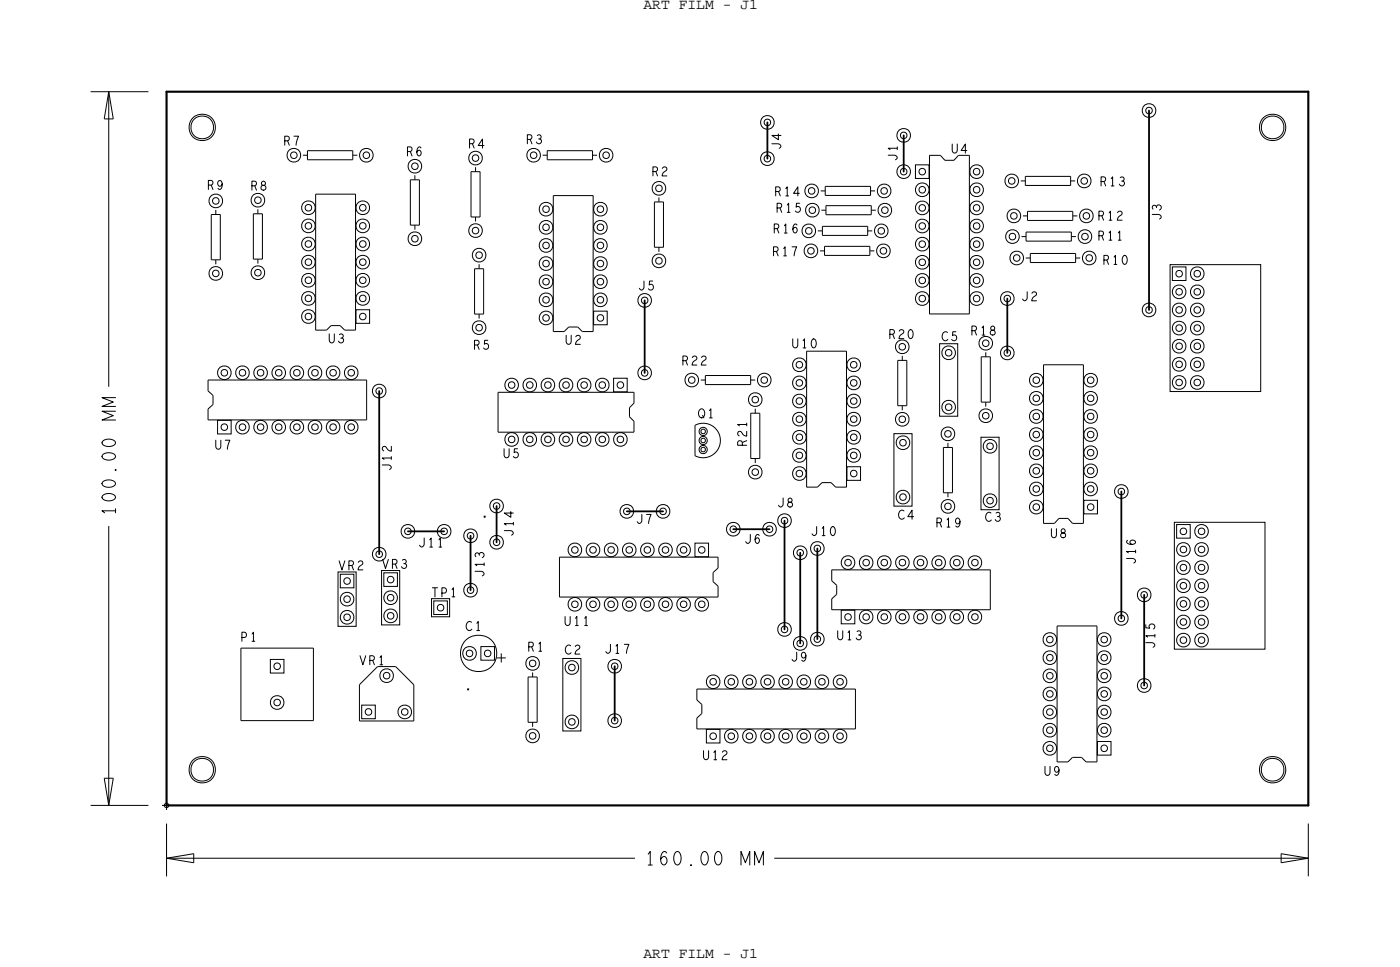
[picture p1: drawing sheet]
<svg xmlns="http://www.w3.org/2000/svg" width="196mm" height="135mm" viewBox="0 0 196 135" stroke-linecap="round" stroke-linejoin="round" font-family="sans-serif">
<defs><g id="words">
<g font-size="3.2">
<text x="16.2" y="72.3" transform="rotate(-90 16.2 72.3)">100.00 MM</text>
<text x="90.4" y="121.2">160.00 MM</text>
</g>
<g font-size="2.2">
<text x="39.7" y="20.4">R7</text>
<text x="56.9" y="21.9">R6</text>
<text x="65.6" y="20.8">R4</text>
<text x="73.7" y="20.2">R3</text>
<text x="109.4" y="21" transform="rotate(-90 109.4 21)">J4</text>
<text x="125.7" y="22.6" transform="rotate(-90 125.7 22.6)">J1</text>
<text x="133.3" y="21.5">U4</text>
<text x="29" y="26.6">R9</text>
<text x="35.1" y="26.7">R8</text>
<text x="91.3" y="24.7">R2</text>
<text x="108.5" y="27.5">R14</text>
<text x="108.7" y="29.8">R15</text>
<text x="154.1" y="26.1">R13</text>
<text x="108.2" y="35.9">R17</text>
<text x="108.3" y="32.7">R16</text>
<text x="153.8" y="30.9">R12</text>
<text x="153.8" y="33.7">R11</text>
<text x="162.7" y="30.9" transform="rotate(-90 162.7 30.9)">J3</text>
<text x="89.4" y="40.7">J5</text>
<text x="154.5" y="37.1">R10</text>
<text x="124.5" y="47.5">R20</text>
<text x="131.9" y="47.8">C5</text>
<text x="136" y="47">R18</text>
<text x="143.1" y="42.2">J2</text>
<text x="46" y="48.1">U3</text>
<text x="66.3" y="49">R5</text>
<text x="79.2" y="48.3">U2</text>
<text x="95.5" y="51.2">R22</text>
<text x="111" y="48.8">U10</text>
<text x="97.8" y="58.6">Q1</text>
<text x="30.1" y="63">U7</text>
<text x="54.8" y="66" transform="rotate(-90 54.8 66)">J12</text>
<text x="70.5" y="64.2">U5</text>
<text x="104.6" y="62.6" transform="rotate(-90 104.6 62.6)">R21</text>
<text x="108.9" y="71.1">J8</text>
<text x="58.6" y="76.7">J11</text>
<text x="71.9" y="75.2" transform="rotate(-90 71.9 75.2)">J14</text>
<text x="89.1" y="73.4">J7</text>
<text x="104.3" y="76.2">J6</text>
<text x="113.6" y="75.1">J10</text>
<text x="125.8" y="72.8">C4</text>
<text x="131.1" y="73.9">R19</text>
<text x="138" y="73.1">C3</text>
<text x="147.2" y="75.4">U8</text>
<text x="47.4" y="79.9">VR2</text>
<text x="53.5" y="79.7">VR3</text>
<text x="60.5" y="83.6">TP1</text>
<text x="67.8" y="80.9" transform="rotate(-90 67.8 80.9)">J13</text>
<text x="159.1" y="79.1" transform="rotate(-90 159.1 79.1)">J16</text>
<text x="33.7" y="89.9">P1</text>
<text x="65.2" y="88.4">C1</text>
<text x="79.1" y="87.7">U11</text>
<text x="117.3" y="89.7">U13</text>
<text x="50.4" y="93.1">VR1</text>
<text x="73.9" y="91.3">R1</text>
<text x="79.1" y="91.7">C2</text>
<text x="84.7" y="91.6">J17</text>
<text x="110.8" y="92.7">J9</text>
<text x="161.8" y="90.9" transform="rotate(-90 161.8 90.9)">J15</text>
<text x="98.5" y="106.5">U12</text>
<text x="146.3" y="108.7">U9</text>
</g>
<g font-size="2.1">
<text x="90.2" y="1.2">ART FILM - J1</text>
<text x="90.2" y="134.3">ART FILM - J1</text>
</g>
</g></defs>
<!-- layer: Board Outline -->
<g fill="none" stroke="#000" stroke-width=".14">
<path d="M12.7 12.9h8.1zM14.6 16.7h1.3zM15.2 12.9l-.6 3.8zM15.2 12.9v41.3zM15.2 12.9l.7 3.8zM15.2 73.7v39.2zM12.7 112.9h8.1zM14.6 109l.6 3.9zM14.6 109h1.3zM15.9 109l-.7 3.9zM23.3 115.4v7.4zM27.1 119.6v1.3z"/>
<path d="M179.5 119.6l3.8 .7zM179.5 119.6v1.3zM183.3 115.4v7.4zM23.3 120.3h65.7zM23.3 120.3l3.8 .6zM23.3 120.3l3.8-.7zM108.5 120.3h74.8zM179.5 120.9l3.8-.6z"/>
</g>
<path d="M23.3 12.9v100zM23.3 12.9h160zM183.3 12.8v100.1zM23.3 112.9h160z" fill="none" stroke="#000" stroke-width=".3"/>
<!-- layer: Components -->
<g fill="none" stroke="#000" stroke-width=".14">
<path d="M29.6 30.1h1.3zM29.6 30.1v6.3zM29.6 36.4h1.3zM30.2 29.4v.7zM30.2 36.4v.6zM30.9 30.1v6.3zM35.5 36.3h1.3zM35.5 30h1.3zM35.5 30v6.3zM36.1 29.3v.7zM36.1 36.3v.6zM36.8 30v6.3z"/>
<path d="M42.4 21.8h.7zM43.1 21.1h6.3zM43.1 21.1v1.3zM43.1 22.4h6.3zM44.2 27.2v19.1zM44.2 27.2h5.6zM49.4 21.8h.7zM49.4 21.1v1.3zM49.8 27.2v19.1zM57.5 31.5h1.3zM57.5 25.2h1.3zM57.5 25.2v6.3z"/>
<path d="M58.1 24.6v.6zM58.1 31.5v.7zM58.8 25.2v6.3zM66 30.4h1.3zM66 24.1h1.3zM66 24.1v6.3zM66.5 37.7h1.3zM66.5 37.7v6.3zM66.6 23.4v.7zM66.6 30.4v.6zM67.1 37v.7zM67.3 24.1v6.3z"/>
<path d="M67.8 37.7v6.3zM76 21.8h.7zM76.7 21.1h6.3zM76.7 21.1v1.3zM76.7 22.4h6.3zM77.5 27.4h5.6zM77.5 27.4v19.1zM83 21.8h.7zM83 21.1v1.3zM83.1 27.4v19.1zM91.7 28.3h1.3zM91.7 28.3v6.3z"/>
<path d="M91.7 34.6h1.3zM92.3 27.7v.6zM92.3 34.6v.7zM93 28.3v6.3zM114.6 32.4h.6zM114.9 35.2h.6zM115 26.8h.6zM115.1 29.5h.6zM115.2 31.7v1.3zM115.2 31.7h6.4zM115.2 33h6.4zM115.5 35.8h6.4z"/>
<path d="M115.5 34.5v1.3zM115.5 34.5h6.4zM115.6 26.1v1.3zM115.6 26.1h6.4zM115.6 27.4h6.4zM115.7 28.8v1.3zM115.7 28.8h6.4zM115.7 30.1h6.4zM121.6 32.4h.6zM121.6 31.7v1.3zM121.9 35.2h.6zM121.9 34.5v1.3z"/>
<path d="M122 26.8h.6zM122 26.1v1.3zM122.1 29.5h.6zM122.1 28.8v1.3zM130.3 21.8v22.2zM130.3 21.8h1.5zM131.8 21.8l.6 .7zM132.4 22.5h1.3zM134.3 21.8l-.6 .7zM135.8 21.8v22.2zM143 25.4h.7zM143.1 33.2h.7z"/>
<path d="M143.3 30.3h.7zM143.7 26h6.3zM143.7 24.7h6.3zM143.7 24.7v1.3zM143.7 36.2h.7zM143.8 32.5h6.3zM143.8 32.5v1.3zM143.8 33.8h6.3zM144 29.6h6.3zM144 29.6v1.3zM144 30.9h6.3zM144.4 36.8h6.3z"/>
<path d="M144.4 35.5h6.3zM144.4 35.5v1.3zM150 25.4h.7zM150 24.7v1.3zM150.1 33.2h.7zM150.1 32.5v1.3zM150.3 30.3h.7zM150.3 29.6v1.3zM150.7 35.5v1.3zM150.7 36.2h.7zM164 37.1h12.7v17.8h-12.7zM29.2 54.8l.7 .6z"/>
<path d="M29.2 58.8h22.2zM29.2 53.2h22.2zM29.2 53.2v1.6zM29.2 57.3l.7-.6zM29.2 57.3v1.5zM29.9 55.4v1.3zM44.2 46.3h1.6zM45.8 46.3l.6-.7zM46.4 45.6h1.3zM47.7 45.6l.6 .7zM48.3 46.3h1.5zM51.4 53.2v5.6z"/>
<path d="M66.5 44h1.3zM67.1 44v.6zM69.8 55v5.6zM69.8 55h19zM77.5 46.5h1.6zM79.1 46.5l.6-.7zM79.7 45.8h1.3zM81 45.8l.6 .7zM81.6 46.5h1.5zM88.2 57.1l.6-.6zM88.2 57.1v1.3zM88.2 58.4l.6 .6z"/>
<path d="M88.8 55v1.5zM88.8 59v1.6zM97.4 59.6v4.3zM97.4 59.6a2.42 2.42 0 0 1 3.6 2.1 2.42 2.42 0 0 1-3.6 2.2M98.2 53.3h.6zM98.8 52.6v1.3zM98.8 52.6h6.4zM98.8 53.9h6.4zM105.2 53.3h.6zM105.2 52.6v1.3zM105.2 57.9h1.3zM105.2 57.9v6.3z"/>
<path d="M105.8 57.3v.6zM106.5 57.9v6.3zM113 49.2v19.1zM113 49.2h5.6zM118.6 49.2v19.1zM125.8 50.5h1.3zM125.8 50.5v6.3zM125.8 56.8h1.3zM126.4 49.9v.6zM126.4 56.8v.7zM127.1 50.5v6.3zM130.3 44h5.5z"/>
<path d="M131.7 48.2h2.5v10.1h-2.5zM137.5 50h1.3zM137.5 50v6.3zM137.5 56.3h1.3zM138.1 49.4v.6zM138.1 56.3v.7zM138.8 50v6.3zM146.2 51.1h5.6zM146.2 51.1v22.2zM151.8 51.1v22.2zM53.5 79.9h2.5v7.7h-2.5zM69.8 60.6h19z"/>
<path d="M78.4 78.1h22.2zM78.4 78.1v5.6zM100.6 78.1v1.5zM105.2 64.2h1.3zM105.8 64.2v.7zM113 68.3h1.6zM114.6 68.3l.6-.7zM115.2 67.6h1.3zM116.5 67.6l.6 .7zM116.6 79.8h22.2zM116.6 79.8v1.6zM117.1 68.3h1.5z"/>
<path d="M125.3 60.8h2.5v10.1h-2.5zM132.2 62.7h1.3zM132.2 62.7v6.3zM132.2 69h1.3zM132.8 62.1v.6zM132.8 69v.7zM133.5 62.7v6.3zM137.5 61.3h2.5v10.1h-2.5zM138.8 79.8v5.6zM146.2 73.3h1.6zM148.4 72.6h1.3zM148.4 72.6l-.6 .7z"/>
<path d="M149.7 72.6l.6 .7zM150.3 73.3h1.5zM164.6 73.2h12.7v17.8h-12.7zM33.8 90.8v10.2zM33.8 90.8h10.1zM43.9 90.8v10.2zM47.4 80.1h2.5v7.7h-2.5zM50.4 95.9l2.5-2.5zM50.4 95.9v5.1zM52.9 93.4h2.5zM55.4 93.4l2.6 2.5zM58 95.9v5.1z"/>
<path d="M60.5 83.9h2.5v2.5h-2.5zM69.6 92.2h1.3zM70.2 91.6v1.2zM74 94.9h1.3zM74 94.9v6.3zM74.6 94.2v.7zM75.3 94.9v6.3zM78.4 83.7h22.2zM78.9 92.3h2.5v10.1h-2.5zM97.7 98.1l.7 .6zM97.7 96.5h22.2zM97.7 96.5v1.6z"/>
<path d="M98.4 98.7v1.3zM99.9 80.2l.7-.6zM99.9 81.5l.7 .6zM99.9 80.2v1.3zM100.6 82.1v1.6zM116.6 81.4l.7 .6zM116.6 85.4h22.2zM116.6 83.9l.7-.6zM116.6 83.9v1.5zM117.3 82v1.3zM119.9 96.5v5.6zM148.1 87.7v19.1z"/>
<path d="M148.1 87.7h5.6zM153.7 87.7v19.1zM33.8 101h10.1zM50.4 101h7.6zM74 101.2h1.3zM74.6 101.2v.6zM97.7 100.6l.7-.6zM97.7 100.6v1.5zM97.7 102.1h22.2zM148.1 106.8h1.6zM149.7 106.8l.6-.7zM150.3 106.1h1.3z"/>
<path d="M151.6 106.1l.6 .7zM152.2 106.8h1.5z"/>
<circle cx="67.1" cy="91.6" r="2.56"/>
</g>
<path d="M67.9 72.3l.1 .1-.1 .1-.1-.1zM65.6 96.5l.1 .1-.1 .1-.1-.1z" fill="none" stroke="#000" stroke-width=".15"/>
<g fill="none" stroke="#000" stroke-width=".25">
<path d="M107.5 17.2v5zM126.6 19v5.1zM161 15.5v27.9zM53.1 54.8v22.9zM90.3 42.1v10.2zM141.2 41.8v7.7zM57.2 74.5h5zM65.9 75.1v7.6zM69.6 70.9v5.1zM87.8 71.7h5.1zM102.8 74.2h5zM109.9 73v15.2z"/>
<path d="M112.1 77.5v12.7zM114.5 76.9v12.7zM157.1 68.9v17.8zM86.1 93.4v7.6zM160.3 83.4v12.7z"/>
</g>
<!-- layer: Nets -->
<g fill="none" stroke="#000" stroke-width=".14">
<path d="M128.3 23.1h1.9v1.9h-1.9zM164.3 37.4h1.9v1.9h-1.9zM30.5 58.9h1.9v1.9h-1.9zM49.9 43.4h1.9v1.9h-1.9zM83.2 43.6h1.9v1.9h-1.9zM86 53h1.9v1.9h-1.9zM97.4 76.1h1.9v1.9h-1.9zM98.3 60.2l.2-.1 .3 .1 .1 .3-.1 .2-.3 .1-.2-.1-.1-.2zM98.3 61.5l.2-.1 .3 .1 .1 .2-.1 .2-.3 .1-.2-.1-.1-.2zM98.3 62.8l.2-.1 .3 .1 .1 .2-.1 .2-.3 .1-.2-.1-.1-.2zM118.7 65.4h1.9v1.9h-1.9zM151.9 70.1h1.9v1.9h-1.9z"/>
<path d="M164.9 73.5h1.9v1.9h-1.9zM37.9 92.4h1.9v1.9h-1.9zM47.7 80.5h1.9v1.9h-1.9zM50.7 98.8h1.9v1.9h-1.9zM53.8 80.3h1.9v1.9h-1.9zM60.8 84.2h1.9v1.9h-1.9zM67.4 90.6h1.9v1.9h-1.9zM117.9 85.5h1.9v1.9h-1.9zM99 102.2h1.9v1.9h-1.9zM153.8 103.9h1.9v1.9h-1.9z"/>
<circle cx="28.3" cy="17.9" r="1.86"/>
<circle cx="28.3" cy="17.9" r="1.6"/>
<circle cx="107.5" cy="17.2" r=".96"/>
<circle cx="107.5" cy="17.2" r=".46"/>
<circle cx="126.6" cy="19" r=".96"/>
<circle cx="126.6" cy="19" r=".46"/>
<circle cx="161" cy="15.5" r=".96"/>
<circle cx="161" cy="15.5" r=".46"/>
<circle cx="178.3" cy="17.9" r="1.6"/>
<circle cx="178.3" cy="17.9" r="1.86"/>
<circle cx="30.2" cy="38.3" r=".96"/>
<circle cx="30.2" cy="28.2" r=".96"/>
<circle cx="30.2" cy="38.3" r=".46"/>
<circle cx="30.2" cy="28.2" r=".46"/>
<circle cx="36.1" cy="28.1" r=".96"/>
<circle cx="36.1" cy="38.2" r=".96"/>
<circle cx="36.1" cy="38.2" r=".46"/>
<circle cx="36.1" cy="28.1" r=".46"/>
<circle cx="41.2" cy="21.8" r=".96"/>
<circle cx="41.2" cy="21.8" r=".46"/>
<circle cx="43.2" cy="36.7" r=".96"/>
<circle cx="43.2" cy="34.2" r=".96"/>
<circle cx="43.2" cy="29.1" r=".96"/>
<circle cx="43.2" cy="31.7" r=".96"/>
<circle cx="43.2" cy="39.3" r=".96"/>
<circle cx="43.2" cy="36.7" r=".46"/>
<circle cx="43.2" cy="39.3" r=".46"/>
<circle cx="43.2" cy="29.1" r=".46"/>
<circle cx="43.2" cy="31.7" r=".46"/>
<circle cx="43.2" cy="34.2" r=".46"/>
<circle cx="50.8" cy="29.1" r=".96"/>
<circle cx="50.8" cy="39.3" r=".96"/>
<circle cx="50.8" cy="31.7" r=".96"/>
<circle cx="50.8" cy="34.2" r=".96"/>
<circle cx="50.8" cy="36.7" r=".96"/>
<circle cx="50.8" cy="29.1" r=".46"/>
<circle cx="50.8" cy="31.7" r=".46"/>
<circle cx="50.8" cy="34.2" r=".46"/>
<circle cx="50.8" cy="36.7" r=".46"/>
<circle cx="50.8" cy="39.3" r=".46"/>
<circle cx="51.3" cy="21.8" r=".96"/>
<circle cx="51.3" cy="21.8" r=".46"/>
<circle cx="58.1" cy="23.3" r=".96"/>
<circle cx="58.1" cy="33.5" r=".96"/>
<circle cx="58.1" cy="23.3" r=".46"/>
<circle cx="58.1" cy="33.5" r=".46"/>
<circle cx="66.6" cy="22.2" r=".96"/>
<circle cx="66.6" cy="32.3" r=".96"/>
<circle cx="66.6" cy="32.3" r=".46"/>
<circle cx="66.6" cy="22.2" r=".46"/>
<circle cx="67.1" cy="35.8" r=".96"/>
<circle cx="67.1" cy="35.8" r=".46"/>
<circle cx="74.8" cy="21.8" r=".96"/>
<circle cx="74.8" cy="21.8" r=".46"/>
<circle cx="76.5" cy="34.4" r=".96"/>
<circle cx="76.5" cy="36.9" r=".96"/>
<circle cx="76.5" cy="39.5" r=".96"/>
<circle cx="76.5" cy="31.9" r=".96"/>
<circle cx="76.5" cy="29.3" r=".96"/>
<circle cx="76.5" cy="29.3" r=".46"/>
<circle cx="76.5" cy="39.5" r=".46"/>
<circle cx="76.5" cy="36.9" r=".46"/>
<circle cx="76.5" cy="31.9" r=".46"/>
<circle cx="76.5" cy="34.4" r=".46"/>
<circle cx="84.1" cy="39.5" r=".96"/>
<circle cx="84.1" cy="34.4" r=".96"/>
<circle cx="84.1" cy="36.9" r=".96"/>
<circle cx="84.1" cy="29.3" r=".96"/>
<circle cx="84.1" cy="31.9" r=".96"/>
<circle cx="84.1" cy="39.5" r=".46"/>
<circle cx="84.1" cy="29.3" r=".46"/>
<circle cx="84.1" cy="31.9" r=".46"/>
<circle cx="84.1" cy="34.4" r=".46"/>
<circle cx="84.1" cy="36.9" r=".46"/>
<circle cx="84.9" cy="21.8" r=".96"/>
<circle cx="84.9" cy="21.8" r=".46"/>
<circle cx="92.3" cy="36.6" r=".96"/>
<circle cx="92.3" cy="26.4" r=".96"/>
<circle cx="92.3" cy="26.4" r=".46"/>
<circle cx="92.3" cy="36.6" r=".46"/>
<circle cx="107.5" cy="22.2" r=".96"/>
<circle cx="107.5" cy="22.2" r=".46"/>
<circle cx="113.3" cy="32.4" r=".96"/>
<circle cx="113.3" cy="32.4" r=".46"/>
<circle cx="113.6" cy="35.2" r=".96"/>
<circle cx="113.6" cy="35.2" r=".46"/>
<circle cx="113.7" cy="26.8" r=".96"/>
<circle cx="113.7" cy="26.8" r=".46"/>
<circle cx="113.8" cy="29.5" r=".96"/>
<circle cx="113.8" cy="29.5" r=".46"/>
<circle cx="123.5" cy="32.4" r=".96"/>
<circle cx="123.5" cy="32.4" r=".46"/>
<circle cx="123.8" cy="35.2" r=".96"/>
<circle cx="123.8" cy="35.2" r=".46"/>
<circle cx="123.9" cy="26.8" r=".96"/>
<circle cx="123.9" cy="26.8" r=".46"/>
<circle cx="124" cy="29.5" r=".96"/>
<circle cx="124" cy="29.5" r=".46"/>
<circle cx="126.6" cy="24.1" r=".96"/>
<circle cx="126.6" cy="24.1" r=".46"/>
<circle cx="129.2" cy="39.3" r=".96"/>
<circle cx="129.2" cy="31.7" r=".96"/>
<circle cx="129.2" cy="26.6" r=".96"/>
<circle cx="129.2" cy="36.8" r=".96"/>
<circle cx="129.2" cy="34.2" r=".96"/>
<circle cx="129.2" cy="29.1" r=".96"/>
<circle cx="129.2" cy="36.8" r=".46"/>
<circle cx="129.2" cy="34.2" r=".46"/>
<circle cx="129.2" cy="29.1" r=".46"/>
<circle cx="129.2" cy="39.3" r=".46"/>
<circle cx="129.2" cy="31.7" r=".46"/>
<circle cx="129.2" cy="26.6" r=".46"/>
<circle cx="129.2" cy="24.1" r=".46"/>
<circle cx="136.9" cy="39.3" r=".96"/>
<circle cx="136.9" cy="31.7" r=".96"/>
<circle cx="136.9" cy="36.8" r=".96"/>
<circle cx="136.9" cy="26.6" r=".96"/>
<circle cx="136.9" cy="29.1" r=".96"/>
<circle cx="136.9" cy="34.2" r=".96"/>
<circle cx="136.9" cy="24.1" r=".96"/>
<circle cx="136.9" cy="36.8" r=".46"/>
<circle cx="136.9" cy="39.3" r=".46"/>
<circle cx="136.9" cy="29.1" r=".46"/>
<circle cx="136.9" cy="31.7" r=".46"/>
<circle cx="136.9" cy="26.6" r=".46"/>
<circle cx="136.9" cy="24.1" r=".46"/>
<circle cx="136.9" cy="34.2" r=".46"/>
<circle cx="141.8" cy="25.4" r=".96"/>
<circle cx="141.8" cy="25.4" r=".46"/>
<circle cx="141.9" cy="33.2" r=".96"/>
<circle cx="141.9" cy="33.2" r=".46"/>
<circle cx="142.1" cy="30.3" r=".96"/>
<circle cx="142.1" cy="30.3" r=".46"/>
<circle cx="142.5" cy="36.2" r=".96"/>
<circle cx="142.5" cy="36.2" r=".46"/>
<circle cx="151.9" cy="25.4" r=".96"/>
<circle cx="151.9" cy="25.4" r=".46"/>
<circle cx="152" cy="33.2" r=".96"/>
<circle cx="152" cy="33.2" r=".46"/>
<circle cx="152.2" cy="30.3" r=".96"/>
<circle cx="152.2" cy="30.3" r=".46"/>
<circle cx="152.6" cy="36.2" r=".96"/>
<circle cx="152.6" cy="36.2" r=".46"/>
<circle cx="165.2" cy="38.4" r=".46"/>
<circle cx="167.8" cy="38.4" r=".96"/>
<circle cx="167.8" cy="38.4" r=".46"/>
<circle cx="31.4" cy="52.2" r=".96"/>
<circle cx="31.4" cy="52.2" r=".46"/>
<circle cx="31.4" cy="59.9" r=".46"/>
<circle cx="34" cy="52.2" r=".96"/>
<circle cx="34" cy="59.9" r=".96"/>
<circle cx="34" cy="52.2" r=".46"/>
<circle cx="34" cy="59.9" r=".46"/>
<circle cx="36.5" cy="52.2" r=".96"/>
<circle cx="36.5" cy="59.9" r=".96"/>
<circle cx="36.5" cy="59.9" r=".46"/>
<circle cx="36.5" cy="52.2" r=".46"/>
<circle cx="39.1" cy="59.9" r=".96"/>
<circle cx="39.1" cy="52.2" r=".96"/>
<circle cx="39.1" cy="52.2" r=".46"/>
<circle cx="39.1" cy="59.9" r=".46"/>
<circle cx="41.6" cy="59.9" r=".96"/>
<circle cx="41.6" cy="52.2" r=".96"/>
<circle cx="41.6" cy="59.9" r=".46"/>
<circle cx="41.6" cy="52.2" r=".46"/>
<circle cx="43.2" cy="41.8" r=".96"/>
<circle cx="43.2" cy="44.4" r=".96"/>
<circle cx="43.2" cy="41.8" r=".46"/>
<circle cx="43.2" cy="44.4" r=".46"/>
<circle cx="44.1" cy="52.2" r=".96"/>
<circle cx="44.1" cy="59.9" r=".96"/>
<circle cx="44.1" cy="59.9" r=".46"/>
<circle cx="44.1" cy="52.2" r=".46"/>
<circle cx="46.7" cy="59.9" r=".96"/>
<circle cx="46.7" cy="52.2" r=".96"/>
<circle cx="46.7" cy="52.2" r=".46"/>
<circle cx="46.7" cy="59.9" r=".46"/>
<circle cx="49.2" cy="59.9" r=".96"/>
<circle cx="49.2" cy="52.2" r=".96"/>
<circle cx="49.2" cy="59.9" r=".46"/>
<circle cx="49.2" cy="52.2" r=".46"/>
<circle cx="50.8" cy="41.8" r=".96"/>
<circle cx="50.8" cy="44.4" r=".46"/>
<circle cx="50.8" cy="41.8" r=".46"/>
<circle cx="53.1" cy="54.8" r=".96"/>
<circle cx="53.1" cy="54.8" r=".46"/>
<circle cx="67.1" cy="45.9" r=".96"/>
<circle cx="67.1" cy="45.9" r=".46"/>
<circle cx="71.7" cy="54" r=".96"/>
<circle cx="71.7" cy="54" r=".46"/>
<circle cx="74.2" cy="54" r=".96"/>
<circle cx="74.2" cy="54" r=".46"/>
<circle cx="76.5" cy="44.6" r=".96"/>
<circle cx="76.5" cy="42" r=".96"/>
<circle cx="76.5" cy="42" r=".46"/>
<circle cx="76.5" cy="44.6" r=".46"/>
<circle cx="76.8" cy="54" r=".96"/>
<circle cx="76.8" cy="54" r=".46"/>
<circle cx="79.3" cy="54" r=".96"/>
<circle cx="79.3" cy="54" r=".46"/>
<circle cx="81.9" cy="54" r=".96"/>
<circle cx="81.9" cy="54" r=".46"/>
<circle cx="84.1" cy="42" r=".96"/>
<circle cx="84.1" cy="44.6" r=".46"/>
<circle cx="84.1" cy="42" r=".46"/>
<circle cx="84.4" cy="54" r=".96"/>
<circle cx="84.4" cy="54" r=".46"/>
<circle cx="86.9" cy="54" r=".46"/>
<circle cx="90.3" cy="42.1" r=".96"/>
<circle cx="90.3" cy="52.3" r=".96"/>
<circle cx="90.3" cy="52.3" r=".46"/>
<circle cx="90.3" cy="42.1" r=".46"/>
<circle cx="96.9" cy="53.3" r=".96"/>
<circle cx="96.9" cy="53.3" r=".46"/>
<circle cx="105.8" cy="56" r=".96"/>
<circle cx="105.8" cy="56" r=".46"/>
<circle cx="107.1" cy="53.3" r=".96"/>
<circle cx="107.1" cy="53.3" r=".46"/>
<circle cx="112" cy="58.7" r=".96"/>
<circle cx="112" cy="53.7" r=".96"/>
<circle cx="112" cy="51.1" r=".96"/>
<circle cx="112" cy="56.2" r=".96"/>
<circle cx="112" cy="58.7" r=".46"/>
<circle cx="112" cy="53.7" r=".46"/>
<circle cx="112" cy="56.2" r=".46"/>
<circle cx="112" cy="51.1" r=".46"/>
<circle cx="119.6" cy="56.2" r=".96"/>
<circle cx="119.6" cy="53.7" r=".96"/>
<circle cx="119.6" cy="58.7" r=".96"/>
<circle cx="119.6" cy="51.1" r=".96"/>
<circle cx="119.6" cy="53.7" r=".46"/>
<circle cx="119.6" cy="51.1" r=".46"/>
<circle cx="119.6" cy="56.2" r=".46"/>
<circle cx="119.6" cy="58.7" r=".46"/>
<circle cx="126.4" cy="58.8" r=".96"/>
<circle cx="126.4" cy="48.6" r=".96"/>
<circle cx="126.4" cy="48.6" r=".46"/>
<circle cx="126.4" cy="58.8" r=".46"/>
<circle cx="129.2" cy="41.8" r=".96"/>
<circle cx="129.2" cy="41.8" r=".46"/>
<circle cx="132.9" cy="57.1" r=".96"/>
<circle cx="132.9" cy="49.4" r=".96"/>
<circle cx="132.9" cy="49.4" r=".46"/>
<circle cx="132.9" cy="57.1" r=".46"/>
<circle cx="136.9" cy="41.8" r=".96"/>
<circle cx="136.9" cy="41.8" r=".46"/>
<circle cx="138.1" cy="48.1" r=".96"/>
<circle cx="138.1" cy="58.3" r=".96"/>
<circle cx="138.1" cy="58.3" r=".46"/>
<circle cx="138.1" cy="48.1" r=".46"/>
<circle cx="141.2" cy="41.8" r=".96"/>
<circle cx="141.2" cy="49.5" r=".96"/>
<circle cx="141.2" cy="41.8" r=".46"/>
<circle cx="141.2" cy="49.5" r=".46"/>
<circle cx="145.2" cy="53.3" r=".96"/>
<circle cx="145.2" cy="58.4" r=".96"/>
<circle cx="145.2" cy="55.8" r=".96"/>
<circle cx="145.2" cy="58.4" r=".46"/>
<circle cx="145.2" cy="55.8" r=".46"/>
<circle cx="145.2" cy="53.3" r=".46"/>
<circle cx="152.8" cy="58.4" r=".96"/>
<circle cx="152.8" cy="53.3" r=".96"/>
<circle cx="152.8" cy="55.8" r=".96"/>
<circle cx="152.8" cy="53.3" r=".46"/>
<circle cx="152.8" cy="58.4" r=".46"/>
<circle cx="152.8" cy="55.8" r=".46"/>
<circle cx="161" cy="43.4" r=".96"/>
<circle cx="161" cy="43.4" r=".46"/>
<circle cx="165.2" cy="53.6" r=".96"/>
<circle cx="165.2" cy="48.5" r=".96"/>
<circle cx="165.2" cy="43.4" r=".96"/>
<circle cx="165.2" cy="40.9" r=".96"/>
<circle cx="165.2" cy="51.1" r=".96"/>
<circle cx="165.2" cy="46" r=".96"/>
<circle cx="165.2" cy="53.6" r=".46"/>
<circle cx="165.2" cy="48.5" r=".46"/>
<circle cx="165.2" cy="43.4" r=".46"/>
<circle cx="165.2" cy="51.1" r=".46"/>
<circle cx="165.2" cy="40.9" r=".46"/>
<circle cx="165.2" cy="46" r=".46"/>
<circle cx="167.8" cy="53.6" r=".96"/>
<circle cx="167.8" cy="40.9" r=".96"/>
<circle cx="167.8" cy="48.5" r=".96"/>
<circle cx="167.8" cy="43.4" r=".96"/>
<circle cx="167.8" cy="51.1" r=".96"/>
<circle cx="167.8" cy="46" r=".96"/>
<circle cx="167.8" cy="46" r=".46"/>
<circle cx="167.8" cy="51.1" r=".46"/>
<circle cx="167.8" cy="53.6" r=".46"/>
<circle cx="167.8" cy="43.4" r=".46"/>
<circle cx="167.8" cy="48.5" r=".46"/>
<circle cx="167.8" cy="40.9" r=".46"/>
<circle cx="53.1" cy="77.7" r=".96"/>
<circle cx="53.1" cy="77.7" r=".46"/>
<circle cx="57.2" cy="74.5" r=".96"/>
<circle cx="57.2" cy="74.5" r=".46"/>
<circle cx="62.2" cy="74.5" r=".96"/>
<circle cx="62.2" cy="74.5" r=".46"/>
<circle cx="65.9" cy="75.1" r=".96"/>
<circle cx="65.9" cy="75.1" r=".46"/>
<circle cx="69.6" cy="70.9" r=".96"/>
<circle cx="69.6" cy="76" r=".96"/>
<circle cx="69.6" cy="76" r=".46"/>
<circle cx="69.6" cy="70.9" r=".46"/>
<circle cx="71.7" cy="61.6" r=".96"/>
<circle cx="71.7" cy="61.6" r=".46"/>
<circle cx="74.2" cy="61.6" r=".96"/>
<circle cx="74.2" cy="61.6" r=".46"/>
<circle cx="76.8" cy="61.6" r=".96"/>
<circle cx="76.8" cy="61.6" r=".46"/>
<circle cx="79.3" cy="61.6" r=".96"/>
<circle cx="79.3" cy="61.6" r=".46"/>
<circle cx="80.6" cy="77.1" r=".96"/>
<circle cx="80.6" cy="77.1" r=".46"/>
<circle cx="81.9" cy="61.6" r=".96"/>
<circle cx="81.9" cy="61.6" r=".46"/>
<circle cx="83.1" cy="77.1" r=".96"/>
<circle cx="83.1" cy="77.1" r=".46"/>
<circle cx="84.4" cy="61.6" r=".96"/>
<circle cx="84.4" cy="61.6" r=".46"/>
<circle cx="85.6" cy="77.1" r=".96"/>
<circle cx="85.6" cy="77.1" r=".46"/>
<circle cx="86.9" cy="61.6" r=".96"/>
<circle cx="86.9" cy="61.6" r=".46"/>
<circle cx="87.8" cy="71.7" r=".96"/>
<circle cx="87.8" cy="71.7" r=".46"/>
<circle cx="88.2" cy="77.1" r=".96"/>
<circle cx="88.2" cy="77.1" r=".46"/>
<circle cx="90.7" cy="77.1" r=".96"/>
<circle cx="90.7" cy="77.1" r=".46"/>
<circle cx="92.9" cy="71.7" r=".96"/>
<circle cx="92.9" cy="71.7" r=".46"/>
<circle cx="93.3" cy="77.1" r=".96"/>
<circle cx="93.3" cy="77.1" r=".46"/>
<circle cx="95.8" cy="77.1" r=".96"/>
<circle cx="95.8" cy="77.1" r=".46"/>
<circle cx="98.3" cy="77.1" r=".46"/>
<circle cx="98.5" cy="60.5" r=".58"/>
<circle cx="98.5" cy="61.7" r=".58"/>
<circle cx="98.5" cy="63" r=".58"/>
<circle cx="102.8" cy="74.2" r=".96"/>
<circle cx="102.8" cy="74.2" r=".46"/>
<circle cx="105.8" cy="66.2" r=".96"/>
<circle cx="105.8" cy="66.2" r=".46"/>
<circle cx="107.8" cy="74.2" r=".96"/>
<circle cx="107.8" cy="74.2" r=".46"/>
<circle cx="109.9" cy="73" r=".96"/>
<circle cx="109.9" cy="73" r=".46"/>
<circle cx="112" cy="61.3" r=".96"/>
<circle cx="112" cy="63.8" r=".96"/>
<circle cx="112" cy="66.4" r=".96"/>
<circle cx="112" cy="63.8" r=".46"/>
<circle cx="112" cy="66.4" r=".46"/>
<circle cx="112" cy="61.3" r=".46"/>
<circle cx="112.1" cy="77.5" r=".96"/>
<circle cx="112.1" cy="77.5" r=".46"/>
<circle cx="114.5" cy="76.9" r=".96"/>
<circle cx="114.5" cy="76.9" r=".46"/>
<circle cx="118.8" cy="78.8" r=".96"/>
<circle cx="118.8" cy="78.8" r=".46"/>
<circle cx="119.6" cy="63.8" r=".96"/>
<circle cx="119.6" cy="61.3" r=".96"/>
<circle cx="119.6" cy="61.3" r=".46"/>
<circle cx="119.6" cy="66.4" r=".46"/>
<circle cx="119.6" cy="63.8" r=".46"/>
<circle cx="121.4" cy="78.8" r=".96"/>
<circle cx="121.4" cy="78.8" r=".46"/>
<circle cx="123.9" cy="78.8" r=".96"/>
<circle cx="123.9" cy="78.8" r=".46"/>
<circle cx="126.5" cy="78.8" r=".96"/>
<circle cx="126.5" cy="78.8" r=".46"/>
<circle cx="126.5" cy="62" r=".96"/>
<circle cx="126.5" cy="69.7" r=".96"/>
<circle cx="126.5" cy="69.7" r=".46"/>
<circle cx="126.5" cy="62" r=".46"/>
<circle cx="129" cy="78.8" r=".96"/>
<circle cx="129" cy="78.8" r=".46"/>
<circle cx="131.5" cy="78.8" r=".96"/>
<circle cx="131.5" cy="78.8" r=".46"/>
<circle cx="132.8" cy="71" r=".96"/>
<circle cx="132.8" cy="60.8" r=".96"/>
<circle cx="132.8" cy="71" r=".46"/>
<circle cx="132.8" cy="60.8" r=".46"/>
<circle cx="134.1" cy="78.8" r=".96"/>
<circle cx="134.1" cy="78.8" r=".46"/>
<circle cx="136.6" cy="78.8" r=".96"/>
<circle cx="136.6" cy="78.8" r=".46"/>
<circle cx="138.7" cy="70.2" r=".96"/>
<circle cx="138.7" cy="62.5" r=".96"/>
<circle cx="138.7" cy="70.2" r=".46"/>
<circle cx="138.7" cy="62.5" r=".46"/>
<circle cx="145.2" cy="66" r=".96"/>
<circle cx="145.2" cy="71.1" r=".96"/>
<circle cx="145.2" cy="63.4" r=".96"/>
<circle cx="145.2" cy="60.9" r=".96"/>
<circle cx="145.2" cy="68.5" r=".96"/>
<circle cx="145.2" cy="68.5" r=".46"/>
<circle cx="145.2" cy="66" r=".46"/>
<circle cx="145.2" cy="63.4" r=".46"/>
<circle cx="145.2" cy="60.9" r=".46"/>
<circle cx="145.2" cy="71.1" r=".46"/>
<circle cx="152.8" cy="60.9" r=".96"/>
<circle cx="152.8" cy="68.5" r=".96"/>
<circle cx="152.8" cy="63.4" r=".96"/>
<circle cx="152.8" cy="66" r=".96"/>
<circle cx="152.8" cy="68.5" r=".46"/>
<circle cx="152.8" cy="60.9" r=".46"/>
<circle cx="152.8" cy="71.1" r=".46"/>
<circle cx="152.8" cy="63.4" r=".46"/>
<circle cx="152.8" cy="66" r=".46"/>
<circle cx="157.1" cy="68.9" r=".96"/>
<circle cx="157.1" cy="68.9" r=".46"/>
<circle cx="165.8" cy="77" r=".96"/>
<circle cx="165.8" cy="79.5" r=".96"/>
<circle cx="165.8" cy="77" r=".46"/>
<circle cx="165.8" cy="74.5" r=".46"/>
<circle cx="165.8" cy="79.5" r=".46"/>
<circle cx="168.4" cy="74.5" r=".96"/>
<circle cx="168.4" cy="77" r=".96"/>
<circle cx="168.4" cy="79.5" r=".96"/>
<circle cx="168.4" cy="79.5" r=".46"/>
<circle cx="168.4" cy="77" r=".46"/>
<circle cx="168.4" cy="74.5" r=".46"/>
<circle cx="38.8" cy="98.4" r=".96"/>
<circle cx="38.8" cy="98.4" r=".46"/>
<circle cx="38.8" cy="93.4" r=".46"/>
<circle cx="48.6" cy="84" r=".96"/>
<circle cx="48.6" cy="86.5" r=".96"/>
<circle cx="48.6" cy="81.4" r=".46"/>
<circle cx="48.6" cy="86.5" r=".46"/>
<circle cx="48.6" cy="84" r=".46"/>
<circle cx="51.6" cy="99.8" r=".46"/>
<circle cx="54.2" cy="94.7" r=".96"/>
<circle cx="54.2" cy="94.7" r=".46"/>
<circle cx="54.7" cy="83.8" r=".96"/>
<circle cx="54.7" cy="86.3" r=".96"/>
<circle cx="54.7" cy="83.8" r=".46"/>
<circle cx="54.7" cy="81.2" r=".46"/>
<circle cx="54.7" cy="86.3" r=".46"/>
<circle cx="56.7" cy="99.8" r=".96"/>
<circle cx="56.7" cy="99.8" r=".46"/>
<circle cx="61.7" cy="85.2" r=".46"/>
<circle cx="65.8" cy="91.6" r=".96"/>
<circle cx="65.8" cy="91.6" r=".46"/>
<circle cx="65.9" cy="82.7" r=".96"/>
<circle cx="65.9" cy="82.7" r=".46"/>
<circle cx="68.3" cy="91.6" r=".46"/>
<circle cx="74.6" cy="93" r=".96"/>
<circle cx="74.6" cy="93" r=".46"/>
<circle cx="80.1" cy="93.5" r=".96"/>
<circle cx="80.1" cy="93.5" r=".46"/>
<circle cx="80.6" cy="84.7" r=".96"/>
<circle cx="80.6" cy="84.7" r=".46"/>
<circle cx="83.1" cy="84.7" r=".96"/>
<circle cx="83.1" cy="84.7" r=".46"/>
<circle cx="85.6" cy="84.7" r=".96"/>
<circle cx="85.6" cy="84.7" r=".46"/>
<circle cx="86.1" cy="93.4" r=".96"/>
<circle cx="86.1" cy="93.4" r=".46"/>
<circle cx="88.2" cy="84.7" r=".96"/>
<circle cx="88.2" cy="84.7" r=".46"/>
<circle cx="90.7" cy="84.7" r=".96"/>
<circle cx="90.7" cy="84.7" r=".46"/>
<circle cx="93.3" cy="84.7" r=".96"/>
<circle cx="93.3" cy="84.7" r=".46"/>
<circle cx="95.8" cy="84.7" r=".96"/>
<circle cx="95.8" cy="84.7" r=".46"/>
<circle cx="98.3" cy="84.7" r=".96"/>
<circle cx="98.3" cy="84.7" r=".46"/>
<circle cx="99.9" cy="95.5" r=".96"/>
<circle cx="99.9" cy="95.5" r=".46"/>
<circle cx="102.5" cy="95.5" r=".96"/>
<circle cx="102.5" cy="95.5" r=".46"/>
<circle cx="105" cy="95.5" r=".96"/>
<circle cx="105" cy="95.5" r=".46"/>
<circle cx="107.6" cy="95.5" r=".96"/>
<circle cx="107.6" cy="95.5" r=".46"/>
<circle cx="109.9" cy="88.2" r=".96"/>
<circle cx="109.9" cy="88.2" r=".46"/>
<circle cx="110.1" cy="95.5" r=".96"/>
<circle cx="110.1" cy="95.5" r=".46"/>
<circle cx="112.1" cy="90.2" r=".96"/>
<circle cx="112.1" cy="90.2" r=".46"/>
<circle cx="112.6" cy="95.5" r=".96"/>
<circle cx="112.6" cy="95.5" r=".46"/>
<circle cx="114.5" cy="89.6" r=".96"/>
<circle cx="114.5" cy="89.6" r=".46"/>
<circle cx="115.2" cy="95.5" r=".96"/>
<circle cx="115.2" cy="95.5" r=".46"/>
<circle cx="117.7" cy="95.5" r=".96"/>
<circle cx="117.7" cy="95.5" r=".46"/>
<circle cx="118.8" cy="86.5" r=".46"/>
<circle cx="121.4" cy="86.5" r=".96"/>
<circle cx="121.4" cy="86.5" r=".46"/>
<circle cx="123.9" cy="86.5" r=".96"/>
<circle cx="123.9" cy="86.5" r=".46"/>
<circle cx="126.5" cy="86.5" r=".96"/>
<circle cx="126.5" cy="86.5" r=".46"/>
<circle cx="129" cy="86.5" r=".96"/>
<circle cx="129" cy="86.5" r=".46"/>
<circle cx="131.5" cy="86.5" r=".96"/>
<circle cx="131.5" cy="86.5" r=".46"/>
<circle cx="134.1" cy="86.5" r=".96"/>
<circle cx="134.1" cy="86.5" r=".46"/>
<circle cx="136.6" cy="86.5" r=".96"/>
<circle cx="136.6" cy="86.5" r=".46"/>
<circle cx="147.1" cy="89.6" r=".96"/>
<circle cx="147.1" cy="92.2" r=".96"/>
<circle cx="147.1" cy="94.7" r=".96"/>
<circle cx="147.1" cy="97.2" r=".96"/>
<circle cx="147.1" cy="99.8" r=".96"/>
<circle cx="147.1" cy="99.8" r=".46"/>
<circle cx="147.1" cy="92.2" r=".46"/>
<circle cx="147.1" cy="89.6" r=".46"/>
<circle cx="147.1" cy="94.7" r=".46"/>
<circle cx="147.1" cy="97.2" r=".46"/>
<circle cx="154.7" cy="97.2" r=".96"/>
<circle cx="154.7" cy="99.8" r=".96"/>
<circle cx="154.7" cy="92.2" r=".96"/>
<circle cx="154.7" cy="94.7" r=".96"/>
<circle cx="154.7" cy="89.6" r=".96"/>
<circle cx="154.7" cy="92.2" r=".46"/>
<circle cx="154.7" cy="99.8" r=".46"/>
<circle cx="154.7" cy="89.6" r=".46"/>
<circle cx="154.7" cy="94.7" r=".46"/>
<circle cx="154.7" cy="97.2" r=".46"/>
<circle cx="157.1" cy="86.7" r=".96"/>
<circle cx="157.1" cy="86.7" r=".46"/>
<circle cx="160.3" cy="96.1" r=".96"/>
<circle cx="160.3" cy="83.4" r=".96"/>
<circle cx="160.3" cy="83.4" r=".46"/>
<circle cx="160.3" cy="96.1" r=".46"/>
<circle cx="165.8" cy="82.1" r=".96"/>
<circle cx="165.8" cy="84.6" r=".96"/>
<circle cx="165.8" cy="89.7" r=".96"/>
<circle cx="165.8" cy="87.2" r=".96"/>
<circle cx="165.8" cy="87.2" r=".46"/>
<circle cx="165.8" cy="89.7" r=".46"/>
<circle cx="165.8" cy="82.1" r=".46"/>
<circle cx="165.8" cy="84.6" r=".46"/>
<circle cx="168.4" cy="84.6" r=".96"/>
<circle cx="168.4" cy="89.7" r=".96"/>
<circle cx="168.4" cy="82.1" r=".96"/>
<circle cx="168.4" cy="87.2" r=".96"/>
<circle cx="168.4" cy="84.6" r=".46"/>
<circle cx="168.4" cy="89.7" r=".46"/>
<circle cx="168.4" cy="87.2" r=".46"/>
<circle cx="168.4" cy="82.1" r=".46"/>
<circle cx="28.3" cy="107.9" r="1.86"/>
<circle cx="28.3" cy="107.9" r="1.6"/>
<circle cx="74.6" cy="103.1" r=".96"/>
<circle cx="74.6" cy="103.1" r=".46"/>
<circle cx="80.1" cy="101.2" r=".96"/>
<circle cx="80.1" cy="101.2" r=".46"/>
<circle cx="86.1" cy="101" r=".96"/>
<circle cx="86.1" cy="101" r=".46"/>
<circle cx="99.9" cy="103.2" r=".46"/>
<circle cx="102.5" cy="103.2" r=".96"/>
<circle cx="102.5" cy="103.2" r=".46"/>
<circle cx="105" cy="103.2" r=".96"/>
<circle cx="105" cy="103.2" r=".46"/>
<circle cx="107.6" cy="103.2" r=".96"/>
<circle cx="107.6" cy="103.2" r=".46"/>
<circle cx="110.1" cy="103.2" r=".96"/>
<circle cx="110.1" cy="103.2" r=".46"/>
<circle cx="112.6" cy="103.2" r=".96"/>
<circle cx="112.6" cy="103.2" r=".46"/>
<circle cx="115.2" cy="103.2" r=".96"/>
<circle cx="115.2" cy="103.2" r=".46"/>
<circle cx="117.7" cy="103.2" r=".96"/>
<circle cx="117.7" cy="103.2" r=".46"/>
<circle cx="147.1" cy="102.3" r=".96"/>
<circle cx="147.1" cy="104.9" r=".96"/>
<circle cx="147.1" cy="102.3" r=".46"/>
<circle cx="147.1" cy="104.9" r=".46"/>
<circle cx="154.7" cy="102.3" r=".96"/>
<circle cx="154.7" cy="104.9" r=".46"/>
<circle cx="154.7" cy="102.3" r=".46"/>
<circle cx="178.3" cy="107.9" r="1.6"/>
<circle cx="178.3" cy="107.9" r="1.86"/>
</g>
<!-- layer: Drawing Origin -->
<path d="M22.7 112.9h1.3M23.1 112.6l.2-.1 .3 .1v.3v.2l-.3 .1-.2-.1-.1-.2zM23.3 112.2v1.3" fill="none" stroke="#000" stroke-width=".14"/>
<use href="#words"/>
</svg>
